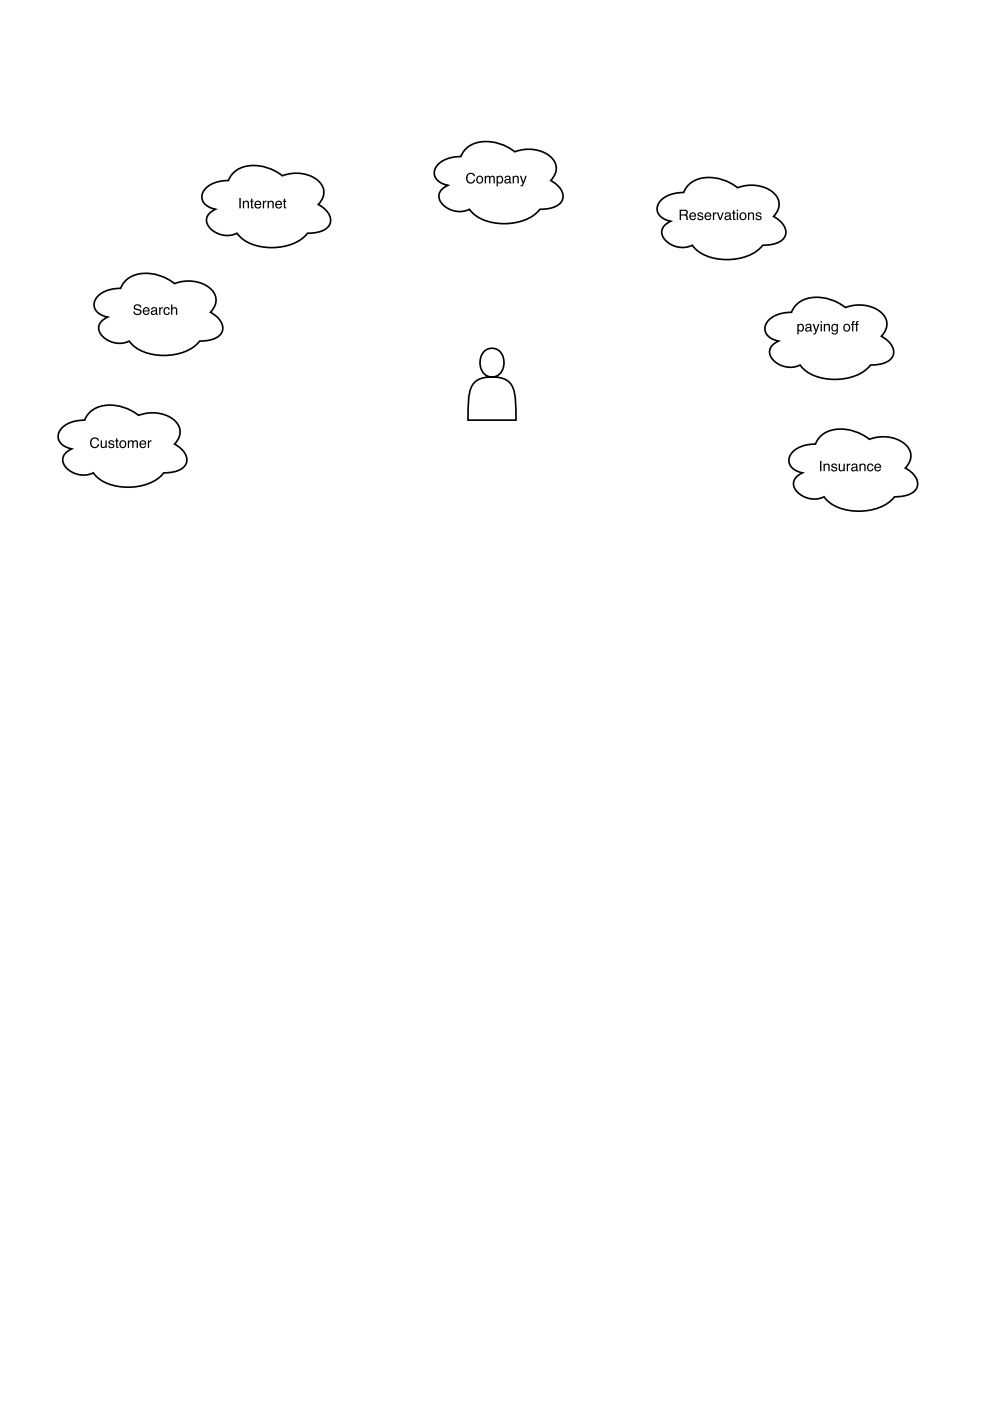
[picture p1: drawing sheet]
<svg xmlns="http://www.w3.org/2000/svg" width="210mm" height="297mm" viewBox="0 0 210 297" stroke-linecap="round" stroke-linejoin="round" font-family="sans-serif">
<path d="M43.5 40a6.3 6.3 0 0 1 4.9-1.7 5.4 5.4 0 0 1 6-3.2 10.1 10.1 0 0 1 5.5 2.2 7.3 7.3 0 0 1 8.2 1.7 3.2 3.2 0 0 1-.6 4.4 3.9 3.9 0 0 1 2.6 3.8 2.92 2.92 0 0 1-2.3 1.9l-2.6 .4a10.4 10.4 0 0 1-10.1 2.8 7.7 7.7 0 0 1-4.8-2.8 4.9 4.9 0 0 1-6.3-1.9 2.05 2.05 0 0 1 .7-2.7l1-.5a3.2 3.2 0 0 1-2.9-2.5l.3-1.3z" fill="none" stroke="#000" stroke-width=".35"/>
<path d="M50.7 42h.3v2.2h-.3zM51.5 42.6h.2v.2a.57 .57 0 0 1 .7-.2 .57 .57 0 0 1 .4 .5v1.1h-.3v-1a.39 .39 0 0 0-.5-.4 .39 .39 0 0 0-.2 .5v.9h-.3zM53.2 42.1h.3v.5h.3v.2h-.3v1l.3 .2v.2h-.4l-.1-.2-.1-1.2h-.2v-.2h.2zM54.1 42.8a.73 .73 0 0 1 .9-.2 .73 .73 0 0 1 .4 .9h-1.2a.45 .45 0 0 0 .4 .5 .45 .45 0 0 0 .5-.3h.3a.78 .78 0 0 1-1.1 .4 .78 .78 0 0 1-.3-1.1zM54.4 42.9l-.2 .3h.9l-.3-.4zM55.7 42.6h.3v.2l.5-.3v.3l-.3 .1-.2 .2v1.1h-.3zM56.7 42.6h.3v.2a.57 .57 0 0 1 .6-.2 .57 .57 0 0 1 .4 .5v1.1h-.2v-1a.39 .39 0 0 0-.5-.4 .39 .39 0 0 0-.3 .5v.9h-.3zM58.5 42.8a.73 .73 0 0 1 .9-.2 .73 .73 0 0 1 .4 .9h-1.2a.45 .45 0 0 0 .4 .5 .45 .45 0 0 0 .5-.3h.3a.78 .78 0 0 1-1.1 .4 .78 .78 0 0 1-.3-1.1zM58.8 42.9l-.2 .3h.9l-.3-.4zM60.2 42.1h.2v.5h.3v.2h-.3v1l.3 .2v.2h-.4l-.1-.2v-1.2h-.2v-.2h.2z" fill="#000"/>
<path d="M92.8 34.9a6.3 6.3 0 0 1 4.9-1.7 5.4 5.4 0 0 1 6-3.2 10.1 10.1 0 0 1 5.4 2.2 7.3 7.3 0 0 1 8.3 1.7 3.2 3.2 0 0 1-.6 4.4 3.9 3.9 0 0 1 2.5 3.8 2.92 2.92 0 0 1-2.3 2l-2.5 .3a10.4 10.4 0 0 1-10.1 2.8 7.7 7.7 0 0 1-4.9-2.8 4.9 4.9 0 0 1-6.2-1.9 2.05 2.05 0 0 1 .7-2.6l1-.6a3.2 3.2 0 0 1-2.9-2.5l.3-1.3z" fill="#fff"/>
<path d="M92.8 34.9a6.3 6.3 0 0 1 4.9-1.7 5.4 5.4 0 0 1 6-3.2 10.1 10.1 0 0 1 5.4 2.2 7.3 7.3 0 0 1 8.3 1.7 3.2 3.2 0 0 1-.6 4.4 3.9 3.9 0 0 1 2.5 3.8 2.92 2.92 0 0 1-2.3 2l-2.5 .3a10.4 10.4 0 0 1-10.1 2.8 7.7 7.7 0 0 1-4.9-2.8 4.9 4.9 0 0 1-6.2-1.9 2.05 2.05 0 0 1 .7-2.6l1-.6a3.2 3.2 0 0 1-2.9-2.5l.3-1.3z" fill="none" stroke="#000" stroke-width=".35"/>
<path d="M99.1 37a.95 .95 0 0 1 .9-.4 .95 .95 0 0 1 .7 .7h-.3a.7 .7 0 0 0-.8-.4 .7 .7 0 0 0-.5 .9 .69 .69 0 0 0 .6 .9 .69 .69 0 0 0 .8-.6h.3a1.02 1.02 0 0 1-1.4 .8 1.02 1.02 0 0 1-.6-1.4zM101.4 37.7a.56 .56 0 0 0-.1 .7 .56 .56 0 0 0 .8 .1 .55 .55 0 0 0 0-.8 .55 .55 0 0 0-.7 0zM101.2 37.5a.78 .78 0 0 1 1.1 .1 .78 .78 0 0 1-.1 1.1 .78 .78 0 0 1-1.1-.2l-.1-.6zM102.8 37.3h.2v.2a.52 .52 0 0 1 .9 0 .53 .53 0 0 1 .6-.2 .53 .53 0 0 1 .4 .5v1.1h-.3v-1.3l-.2-.1-.4 .2v1.2h-.3v-1.1a.36 .36 0 0 0-.5-.3 .36 .36 0 0 0-.2 .5v.9h-.2zM105.7 37.6a.56 .56 0 0 0-.2 .8 .56 .56 0 0 0 .8 .1 .56 .56 0 0 0 .1-.7 .56 .56 0 0 0-.7-.2zM105.3 37.3h.2v.2a.7 .7 0 0 1 1-.1 .7 .7 0 0 1 .2 1 .62 .62 0 0 1-.5 .5 .62 .62 0 0 1-.6-.2v.8h-.3zM107.2 38.3a.38 .38 0 0 0 .5 .4 .38 .38 0 0 0 .2-.6zM107.1 37.5a.71 .71 0 0 1 1.2 .2v.9l.1 .1-.1 .2a.45 .45 0 0 0-.7 0 .49 .49 0 0 1-.7-.4 .49 .49 0 0 1 .5-.5l.6-.2a.36 .36 0 0 0-.4-.4 .36 .36 0 0 0-.3 .4h-.3zM108.7 37.3h.2v.2a.57 .57 0 0 1 .7-.2 .57 .57 0 0 1 .4 .6v1h-.3v-1a.39 .39 0 0 0-.5-.4 .39 .39 0 0 0-.2 .5v.9h-.3zM110.2 37.3h.3l.5 1.3 .4-1.3h.3l-.7 1.7a.53 .53 0 0 1-.6 .5v-.2h.2l.2-.4z" fill="#000"/>
<path d="M140.1 42.6a6.3 6.3 0 0 1 4.9-1.8 5.4 5.4 0 0 1 5.9-3.1 10.1 10.1 0 0 1 5.5 2.1 7.3 7.3 0 0 1 8.2 1.8 3.2 3.2 0 0 1-.6 4.3 3.9 3.9 0 0 1 2.6 3.8 2.92 2.92 0 0 1-2.3 2l-2.6 .3a10.4 10.4 0 0 1-10.1 2.8 7.7 7.7 0 0 1-4.8-2.8 4.9 4.9 0 0 1-6.3-1.9 2.05 2.05 0 0 1 .8-2.6l.9-.6a3.2 3.2 0 0 1-2.9-2.4l.3-1.3z" fill="#fff"/>
<path d="M140.1 42.6a6.3 6.3 0 0 1 4.9-1.8 5.4 5.4 0 0 1 5.9-3.1 10.1 10.1 0 0 1 5.5 2.1 7.3 7.3 0 0 1 8.2 1.8 3.2 3.2 0 0 1-.6 4.3 3.9 3.9 0 0 1 2.6 3.8 2.92 2.92 0 0 1-2.3 2l-2.6 .3a10.4 10.4 0 0 1-10.1 2.8 7.7 7.7 0 0 1-4.8-2.8 4.9 4.9 0 0 1-6.3-1.9 2.05 2.05 0 0 1 .8-2.6l.9-.6a3.2 3.2 0 0 1-2.9-2.4l.3-1.3z" fill="none" stroke="#000" stroke-width=".35"/>
<path d="M144.4 44.7v.8h.7a.38 .38 0 0 0 .4-.4 .38 .38 0 0 0-.4-.4zM144.1 44.5a1.88 1.88 0 0 1 1.6 .1l.1 .6-.3 .4 .3 .2 .1 .8h-.3l-.1-.8-.4-.1h-.7v.9h-.3zM146.3 45.2a.73 .73 0 0 1 .9-.1 .73 .73 0 0 1 .4 .8h-1.2a.45 .45 0 0 0 .4 .5 .45 .45 0 0 0 .5-.3h.3a.78 .78 0 0 1-1.1 .5 .78 .78 0 0 1-.3-1.2zM146.6 45.4l-.2 .3h.9l-.3-.4zM148 45.1a.64 .64 0 0 1 1.1 .4h-.3a.34 .34 0 0 0-.3-.3 .34 .34 0 0 0-.3 .3v.1a.76 .76 0 0 1 .9 .8 .69 .69 0 0 1-.7 .3 .69 .69 0 0 1-.6-.6h.3a.39 .39 0 0 0 .4 .4 .39 .39 0 0 0 .4-.4h-.1a.76 .76 0 0 1-.9-.8zM149.6 45.2a.73 .73 0 0 1 .9-.1 .73 .73 0 0 1 .3 .8h-1.2a.45 .45 0 0 0 .4 .5 .45 .45 0 0 0 .5-.3h.3a.78 .78 0 0 1-1.1 .5 .78 .78 0 0 1-.2-1.2zM149.8 45.4l-.1 .3h.8l-.2-.4zM151.2 45h.2v.3l.5-.3v.3h-.2l-.3 .3v1h-.2zM152 45h.3l.4 1.3 .5-1.3h.2l-.6 1.6h-.2zM153.9 46.1a.38 .38 0 0 0 .5 .3 .38 .38 0 0 0 .2-.5zM153.8 45.2a.71 .71 0 0 1 1.1 .2v1h.2l-.1 .3a.45 .45 0 0 0-.7 0 .49 .49 0 0 1-.7-.4 .49 .49 0 0 1 .5-.6l.6-.1a.36 .36 0 0 0-.4-.4 .36 .36 0 0 0-.4 .3h-.2zM155.4 44.6h.3v.4h.3v.3h-.3v1l.3 .1v.2h-.4l-.2-.1v-1.2h-.2v-.3h.2zM156.2 45.1h.3v1.5h-.3zM156.2 44.5h.3v.3h-.3zM157.2 45.4a.56 .56 0 0 0-.1 .8 .56 .56 0 0 0 .8 .1 .55 .55 0 0 0 0-.8 .55 .55 0 0 0-.7-.1zM157 45.2a.78 .78 0 0 1 1.1 .1 .78 .78 0 0 1-.1 1.1 .78 .78 0 0 1-1.1-.1l-.1-.7zM158.6 45h.2v.3a.57 .57 0 0 1 .7-.3 .57 .57 0 0 1 .4 .6v1h-.3v-1a.39 .39 0 0 0-.5-.3 .39 .39 0 0 0-.2 .5v.8h-.3zM160.4 45.1a.64 .64 0 0 1 1 .4h-.2a.34 .34 0 0 0-.4-.3 .34 .34 0 0 0-.3 .3l.1 .1a.76 .76 0 0 1 .9 .8 .69 .69 0 0 1-.8 .3 .69 .69 0 0 1-.5-.6h.2a.39 .39 0 0 0 .4 .4 .39 .39 0 0 0 .4-.4h-.1a.76 .76 0 0 1-.8-.8z" fill="#000"/>
<path d="M13.1 90.8a6.3 6.3 0 0 1 4.9-1.7 5.4 5.4 0 0 1 5.9-3.2 10.1 10.1 0 0 1 5.5 2.2 7.3 7.3 0 0 1 8.2 1.7 3.2 3.2 0 0 1-.6 4.4 3.9 3.9 0 0 1 2.6 3.8 2.92 2.92 0 0 1-2.3 1.9l-2.6 .4a10.4 10.4 0 0 1-10.1 2.8 7.7 7.7 0 0 1-4.8-2.8 4.9 4.9 0 0 1-6.3-1.9 2.05 2.05 0 0 1 .8-2.7l.9-.5a3.2 3.2 0 0 1-2.9-2.5l.3-1.3z" fill="#fff"/>
<path d="M13.1 90.8a6.3 6.3 0 0 1 4.9-1.7 5.4 5.4 0 0 1 5.9-3.2 10.1 10.1 0 0 1 5.5 2.2 7.3 7.3 0 0 1 8.2 1.7 3.2 3.2 0 0 1-.6 4.4 3.9 3.9 0 0 1 2.6 3.8 2.92 2.92 0 0 1-2.3 1.9l-2.6 .4a10.4 10.4 0 0 1-10.1 2.8 7.7 7.7 0 0 1-4.8-2.8 4.9 4.9 0 0 1-6.3-1.9 2.05 2.05 0 0 1 .8-2.7l.9-.5a3.2 3.2 0 0 1-2.9-2.5l.3-1.3z" fill="none" stroke="#000" stroke-width=".35"/>
<path d="M19.3 93.1a.95 .95 0 0 1 1-.4 .95 .95 0 0 1 .7 .7h-.3a.7 .7 0 0 0-.9-.4 .7 .7 0 0 0-.4 .9 .69 .69 0 0 0 .5 .8 .69 .69 0 0 0 .8-.5h.3a1.02 1.02 0 0 1-1.3 .8 1.02 1.02 0 0 1-.6-1.5zM21.3 93.4h.3v1a.41 .41 0 0 0 .6 .4 .41 .41 0 0 0 .2-.6v-.8h.2v1.6h-.2v-.3a.55 .55 0 0 1-.6 .3 .55 .55 0 0 1-.5-.5zM23.2 93.5a.64 .64 0 0 1 1 .3h-.2a.34 .34 0 0 0-.4-.2 .34 .34 0 0 0-.3 .3h.1a.76 .76 0 0 1 .8 .8 .69 .69 0 0 1-.7 .3 .69 .69 0 0 1-.6-.5h.3a.39 .39 0 0 0 .4 .3 .39 .39 0 0 0 .4-.4h-.1a.76 .76 0 0 1-.9-.8zM24.6 92.9h.3v.5h.2v.2h-.2v1l.2 .2v.2h-.3l-.2-.2v-1.2h-.2v-.2h.2zM25.7 93.7a.56 .56 0 0 0-.1 .8 .56 .56 0 0 0 .8 .1 .55 .55 0 0 0 .1-.8 .55 .55 0 0 0-.8-.1zM25.5 93.6a.78 .78 0 0 1 1.1 .1 .78 .78 0 0 1-.1 1.1 .78 .78 0 0 1-1.1-.2l-.1-.6zM27.1 93.4h.3v.2a.52 .52 0 0 1 .9 0 .53 .53 0 0 1 .6-.2 .53 .53 0 0 1 .3 .5v1.1h-.2v-1.3l-.3-.1-.4 .2v1.2h-.3v-1.1a.36 .36 0 0 0-.4-.3 .36 .36 0 0 0-.2 .5v.9h-.3zM29.8 93.6a.73 .73 0 0 1 .9-.2 .73 .73 0 0 1 .3 .9h-1.2a.45 .45 0 0 0 .4 .5 .45 .45 0 0 0 .5-.3h.3a.78 .78 0 0 1-1.1 .4 .78 .78 0 0 1-.3-1.1zM30 93.7l-.2 .3h.9l-.3-.4zM31.3 93.4h.3v.2l.5-.3v.3l-.2 .1-.3 .2v1.1h-.3z" fill="#000"/>
<path d="M162.9 68a6.3 6.3 0 0 1 4.9-1.8 5.4 5.4 0 0 1 6-3.1 10.1 10.1 0 0 1 5.4 2.1 7.3 7.3 0 0 1 8.3 1.8 3.2 3.2 0 0 1-.6 4.3 3.9 3.9 0 0 1 2.5 3.8 2.92 2.92 0 0 1-2.3 2l-2.5 .3a10.4 10.4 0 0 1-10.1 2.8 7.7 7.7 0 0 1-4.9-2.8 4.9 4.9 0 0 1-6.2-1.9 2.05 2.05 0 0 1 .7-2.6l1-.6a3.2 3.2 0 0 1-2.9-2.4l.3-1.3z" fill="#fff"/>
<path d="M162.9 68a6.3 6.3 0 0 1 4.9-1.8 5.4 5.4 0 0 1 6-3.1 10.1 10.1 0 0 1 5.4 2.1 7.3 7.3 0 0 1 8.3 1.8 3.2 3.2 0 0 1-.6 4.3 3.9 3.9 0 0 1 2.5 3.8 2.92 2.92 0 0 1-2.3 2l-2.5 .3a10.4 10.4 0 0 1-10.1 2.8 7.7 7.7 0 0 1-4.9-2.8 4.9 4.9 0 0 1-6.2-1.9 2.05 2.05 0 0 1 .7-2.6l1-.6a3.2 3.2 0 0 1-2.9-2.4l.3-1.3z" fill="none" stroke="#000" stroke-width=".35"/>
<path d="M169.5 69a.56 .56 0 0 0-.2 .8 .56 .56 0 0 0 .8 .1 .56 .56 0 0 0 .1-.7 .56 .56 0 0 0-.7-.2zM169.1 68.7h.2v.2a.7 .7 0 0 1 1-.1 .7 .7 0 0 1 .1 1 .62 .62 0 0 1-.4 .5 .62 .62 0 0 1-.7-.2v.8h-.2zM171 69.7a.38 .38 0 0 0 .5 .4 .38 .38 0 0 0 .2-.6zM170.9 68.9a.71 .71 0 0 1 1.1 .2v.9l.2 .1-.1 .2a.45 .45 0 0 0-.7 0 .49 .49 0 0 1-.7-.4 .49 .49 0 0 1 .5-.5l.6-.2a.36 .36 0 0 0-.4-.4 .36 .36 0 0 0-.4 .4h-.2zM172.3 68.7h.3l.4 1.3 .5-1.3h.3l-.7 1.7a.53 .53 0 0 1-.7 .5v-.2h.3l.2-.4zM174 68.7h.3v1.6h-.3zM174 68.1h.3v.3h-.3zM174.7 68.7h.2v.2a.57 .57 0 0 1 .7-.2 .57 .57 0 0 1 .4 .6v1h-.3v-1a.39 .39 0 0 0-.5-.4 .39 .39 0 0 0-.3 .5v.9h-.2zM176.5 68.9l.4-.2 .5 .2v-.2h.3v1.4a.7 .7 0 0 1-.6 .8 .7 .7 0 0 1-.8-.4h.3a.46 .46 0 0 0 .6 .2 .46 .46 0 0 0 .2-.6 .69 .69 0 0 1-.9 .1 .69 .69 0 0 1-.2-.9zM176.7 69a.56 .56 0 0 0-.2 .7 .56 .56 0 0 0 .7 .3 .56 .56 0 0 0 .2-.8 .56 .56 0 0 0-.7-.2zM179.2 69.1a.56 .56 0 0 0-.1 .7 .56 .56 0 0 0 .8 .1 .55 .55 0 0 0 .1-.8 .55 .55 0 0 0-.8 0zM179 68.9a.78 .78 0 0 1 1.1 .1 .78 .78 0 0 1-.1 1.1 .78 .78 0 0 1-1.1-.2l-.1-.6zM180.7 68.2l.5-.1v.2l-.3 .2v.2h.3v.2h-.3v1.4h-.2v-1.4h-.3v-.2h.3zM181.6 68.2l.4-.1v.2l-.2 .2v.2h.2v.2h-.2v1.4h-.3v-1.4h-.2v-.2h.2z" fill="#000"/>
<path d="M102.8 74.4a2.5 2.5 0 0 1 2.7-.3 2.5 2.5 0 0 1 1.3 2.4 2.84 2.84 0 0 1-2.5 3.4 4.7 4.7 0 0 1 4.1 1.6 11.6 11.6 0 0 1 1 6.1v1.5h-10.2l.1-2.8a7.3 7.3 0 0 1 1.4-5.4 5.1 5.1 0 0 1 3.6-1 2.84 2.84 0 0 1-2.5-3.4l.5-1.6z" fill="#fff"/>
<path d="M102.8 74.4a2.5 2.5 0 0 1 2.7-.3 2.5 2.5 0 0 1 1.3 2.4 2.84 2.84 0 0 1-2.5 3.4 4.7 4.7 0 0 1 4.1 1.6 11.6 11.6 0 0 1 1 6.1v1.5h-10.2l.1-2.8a7.3 7.3 0 0 1 1.4-5.4 5.1 5.1 0 0 1 3.6-1 2.84 2.84 0 0 1-2.5-3.4l.5-1.6z" fill="none" stroke="#000" stroke-width=".35"/>
<path d="M20.7 62.9a6.3 6.3 0 0 1 4.9-1.8 5.4 5.4 0 0 1 5.9-3.1 10.1 10.1 0 0 1 5.5 2.1 7.3 7.3 0 0 1 8.2 1.8 3.2 3.2 0 0 1-.6 4.3 3.9 3.9 0 0 1 2.6 3.8 2.92 2.92 0 0 1-2.3 2l-2.6 .3a10.4 10.4 0 0 1-10.1 2.8 7.7 7.7 0 0 1-4.8-2.8 4.9 4.9 0 0 1-6.3-1.9 2.05 2.05 0 0 1 .8-2.6l.9-.6a3.2 3.2 0 0 1-2.9-2.4l.3-1.3z" fill="#fff"/>
<path d="M20.7 62.9a6.3 6.3 0 0 1 4.9-1.8 5.4 5.4 0 0 1 5.9-3.1 10.1 10.1 0 0 1 5.5 2.1 7.3 7.3 0 0 1 8.2 1.8 3.2 3.2 0 0 1-.6 4.3 3.9 3.9 0 0 1 2.6 3.8 2.92 2.92 0 0 1-2.3 2l-2.6 .3a10.4 10.4 0 0 1-10.1 2.8 7.7 7.7 0 0 1-4.8-2.8 4.9 4.9 0 0 1-6.3-1.9 2.05 2.05 0 0 1 .8-2.6l.9-.6a3.2 3.2 0 0 1-2.9-2.4l.3-1.3z" fill="none" stroke="#000" stroke-width=".35"/>
<path d="M28.5 64.7a.86 .86 0 0 1 1.4 .5h-.2a.51 .51 0 0 0-.6-.4 .51 .51 0 0 0-.4 .5l.2 .1a.84 .84 0 0 1 1.1 1 .93 .93 0 0 1-1 .4 .93 .93 0 0 1-.7-.8h.2a.58 .58 0 0 0 .6 .6 .58 .58 0 0 0 .6-.6l-.4-.2a.67 .67 0 0 1-.8-.3 .67 .67 0 0 1 0-.8zM30.5 65.4a.73 .73 0 0 1 .9-.2 .73 .73 0 0 1 .3 .8h-1.2a.45 .45 0 0 0 .4 .6 .45 .45 0 0 0 .5-.4h.3a.78 .78 0 0 1-1.1 .5 .78 .78 0 0 1-.2-1.2zM30.7 65.5l-.1 .3h.8l-.2-.4zM32.3 66.2a.38 .38 0 0 0 .5 .3 .38 .38 0 0 0 .2-.5zM32.1 65.3a.71 .71 0 0 1 1.2 .3v.9l.2 .1-.2 .2a.45 .45 0 0 0-.6 0 .49 .49 0 0 1-.7-.4 .49 .49 0 0 1 .5-.6l.5-.1a.36 .36 0 0 0-.3-.4 .36 .36 0 0 0-.4 .3h-.2zM33.7 65.2h.3v.2l.5-.3v.3h-.2l-.3 .3v1h-.3zM34.8 65.3a.65 .65 0 0 1 .7-.2 .65 .65 0 0 1 .5 .6h-.3a.44 .44 0 0 0-.5-.3 .44 .44 0 0 0-.3 .6 .42 .42 0 0 0 .3 .6 .42 .42 0 0 0 .5-.4h.3a.72 .72 0 0 1-.9 .6 .72 .72 0 0 1-.4-1.1zM36.3 64.6h.2v.8a.56 .56 0 0 1 .7-.3 .56 .56 0 0 1 .4 .6v1h-.3v-1a.39 .39 0 0 0-.5-.3 .39 .39 0 0 0-.3 .5v.8h-.2z" fill="#000"/>
<path d="M168 95.9a6.3 6.3 0 0 1 4.9-1.7 5.4 5.4 0 0 1 6-3.2 10.1 10.1 0 0 1 5.4 2.1 7.3 7.3 0 0 1 8.3 1.8 3.2 3.2 0 0 1-.7 4.3 3.9 3.9 0 0 1 2.6 3.8 2.92 2.92 0 0 1-2.3 2l-2.5 .3a10.4 10.4 0 0 1-10.2 2.8 7.7 7.7 0 0 1-4.8-2.8 4.9 4.9 0 0 1-6.3-1.8 2.05 2.05 0 0 1 .8-2.7l1-.5a3.2 3.2 0 0 1-2.9-2.5l.3-1.3z" fill="#fff"/>
<path d="M168 95.9a6.3 6.3 0 0 1 4.9-1.7 5.4 5.4 0 0 1 6-3.2 10.1 10.1 0 0 1 5.4 2.1 7.3 7.3 0 0 1 8.3 1.8 3.2 3.2 0 0 1-.7 4.3 3.9 3.9 0 0 1 2.6 3.8 2.92 2.92 0 0 1-2.3 2l-2.5 .3a10.4 10.4 0 0 1-10.2 2.8 7.7 7.7 0 0 1-4.8-2.8 4.9 4.9 0 0 1-6.3-1.8 2.05 2.05 0 0 1 .8-2.7l1-.5a3.2 3.2 0 0 1-2.9-2.5l.3-1.3z" fill="none" stroke="#000" stroke-width=".35"/>
<path d="M173.9 97.7h.3v2.2h-.3zM174.6 98.3h.3v.2a.57 .57 0 0 1 .6-.2 .57 .57 0 0 1 .4 .6v1h-.3v-1a.39 .39 0 0 0-.4-.4 .39 .39 0 0 0-.3 .6v.8h-.3zM176.4 98.4a.64 .64 0 0 1 1.1 .4h-.3a.34 .34 0 0 0-.3-.3 .34 .34 0 0 0-.4 .3l.1 .1a.76 .76 0 0 1 .9 .7 .69 .69 0 0 1-.7 .4 .69 .69 0 0 1-.6-.6h.3a.39 .39 0 0 0 .4 .3 .39 .39 0 0 0 .3-.3v-.1a.76 .76 0 0 1-.9-.7zM177.8 98.3h.3v1.1a.41 .41 0 0 0 .5 .3 .41 .41 0 0 0 .2-.6v-.8h.3v1.6h-.2v-.2a.55 .55 0 0 1-.7 .2 .55 .55 0 0 1-.4-.5zM179.5 98.3h.3v.3l.5-.3v.3h-.3l-.2 .2v1.1h-.3zM180.8 99.4a.38 .38 0 0 0 .5 .3 .38 .38 0 0 0 .2-.6zM180.6 98.5a.71 .71 0 0 1 1.2 .2v1h.2l-.2 .2a.45 .45 0 0 0-.7 0 .49 .49 0 0 1-.6-.3 .49 .49 0 0 1 .5-.6l.5-.1a.36 .36 0 0 0-.3-.4 .36 .36 0 0 0-.4 .3h-.3zM182.2 98.3h.3v.2a.57 .57 0 0 1 .6-.2 .57 .57 0 0 1 .4 .6v1h-.2v-1a.39 .39 0 0 0-.5-.4 .39 .39 0 0 0-.3 .6v.8h-.3zM184 98.5a.65 .65 0 0 1 .7-.2 .65 .65 0 0 1 .5 .5h-.3a.44 .44 0 0 0-.6-.3 .44 .44 0 0 0-.2 .7 .42 .42 0 0 0 .3 .5 .42 .42 0 0 0 .5-.4h.3a.72 .72 0 0 1-1 .6 .72 .72 0 0 1-.4-1zM185.6 98.5a.73 .73 0 0 1 .9-.1 .73 .73 0 0 1 .3 .8h-1.2a.45 .45 0 0 0 .4 .5 .45 .45 0 0 0 .5-.3h.3a.78 .78 0 0 1-1.1 .5 .78 .78 0 0 1-.2-1.2zM185.8 98.6l-.1 .4h.8l-.3-.5z" fill="#000"/>
</svg>
